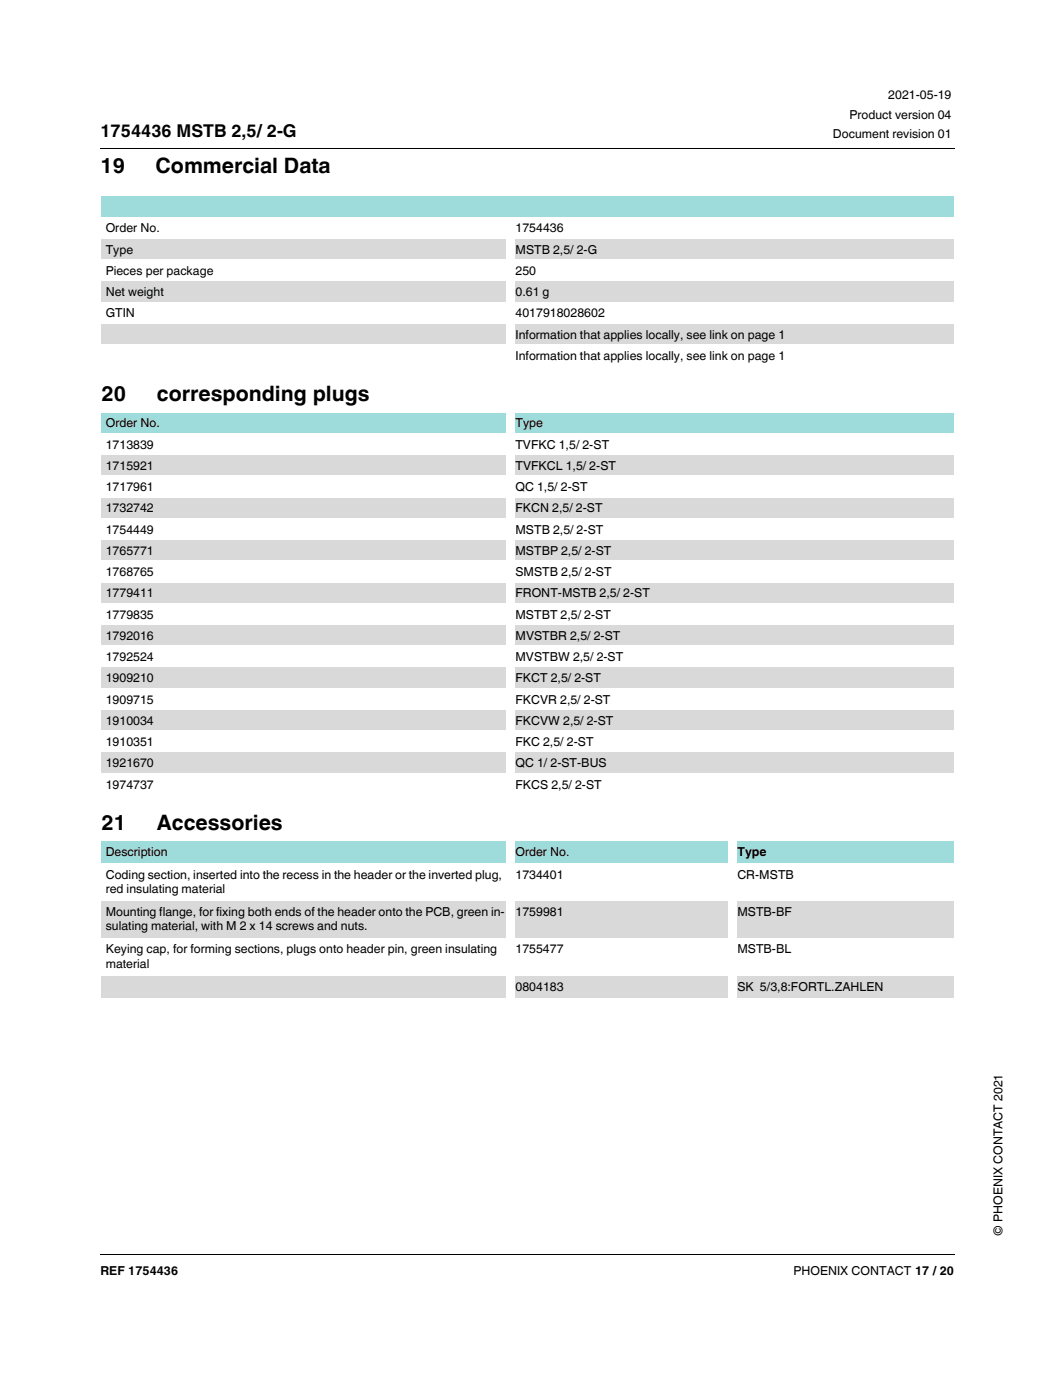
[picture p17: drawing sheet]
<svg xmlns="http://www.w3.org/2000/svg" width="210mm" height="279mm" viewBox="0 0 210 279" stroke-linecap="round" stroke-linejoin="round" font-family="sans-serif">
<defs><g id="words">
<g font-size="4.2">
<text x="20" y="34.4">19</text>
<text x="31" y="34.4">Commercial Data</text>
<text x="20.2" y="80">20</text>
<text x="31.2" y="80">corresponding plugs</text>
<text x="20.2" y="165.4">21</text>
<text x="31.2" y="165.4">Accessories</text>
</g>
<text font-size="3.5" x="20" y="27.4">1754436 MSTB 2,5/ 2-G</text>
<g font-size="2.5">
<text x="169.2" y="23.7">Product version 04</text>
<text x="176.9" y="19.7">2021-05-19</text>
<text x="165.9" y="27.5">Document revision 01</text>
<text x="21.1" y="46.3">Order No.</text>
<text x="102.7" y="46.3">1754436</text>
<text x="21.1" y="50.6">Type</text>
<text x="102.7" y="50.6">MSTB 2,5/ 2-G</text>
<text x="21.1" y="54.8">Pieces per package</text>
<text x="21.1" y="59">Net weight</text>
<text x="102.6" y="54.8">250</text>
<text x="102.7" y="59">0.61 g</text>
<text x="21.1" y="63.3">GTIN</text>
<text x="102.7" y="63.3">4017918028602</text>
<text x="102.7" y="67.5">Information that applies locally, see link on page 1</text>
<text x="102.7" y="71.7">Information that applies locally, see link on page 1</text>
<text x="21.1" y="89.4">1713839</text>
<text x="21.1" y="85.2">Order No.</text>
<text x="102.6" y="89.4">TVFKC 1,5/ 2-ST</text>
<text x="102.7" y="85.2">Type</text>
<text x="21.1" y="93.7">1715921</text>
<text x="102.7" y="93.7">TVFKCL 1,5/ 2-ST</text>
<text x="21.1" y="97.9">1717961</text>
<text x="102.7" y="97.9">QC 1,5/ 2-ST</text>
<text x="21.1" y="106.4">1754449</text>
<text x="21.1" y="102.1">1732742</text>
<text x="102.6" y="106.4">MSTB 2,5/ 2-ST</text>
<text x="102.7" y="102.1">FKCN 2,5/ 2-ST</text>
<text x="21.1" y="110.6">1765771</text>
<text x="102.7" y="110.6">MSTBP 2,5/ 2-ST</text>
<text x="21.1" y="114.8">1768765</text>
<text x="21.1" y="119.1">1779411</text>
<text x="102.6" y="114.8">SMSTB 2,5/ 2-ST</text>
<text x="102.7" y="119.1">FRONT-MSTB 2,5/ 2-ST</text>
<text x="21.1" y="123.3">1779835</text>
<text x="102.7" y="123.3">MSTBT 2,5/ 2-ST</text>
<text x="21.1" y="131.8">1792524</text>
<text x="21.1" y="127.5">1792016</text>
<text x="102.6" y="131.8">MVSTBW 2,5/ 2-ST</text>
<text x="102.7" y="127.5">MVSTBR 2,5/ 2-ST</text>
<text x="21.1" y="136">1909210</text>
<text x="102.7" y="136">FKCT 2,5/ 2-ST</text>
<text x="21.1" y="140.2">1909715</text>
<text x="102.7" y="140.2">FKCVR 2,5/ 2-ST</text>
<text x="21.1" y="148.7">1910351</text>
<text x="21.1" y="144.5">1910034</text>
<text x="102.6" y="148.7">FKC 2,5/ 2-ST</text>
<text x="102.7" y="144.5">FKCVW 2,5/ 2-ST</text>
<text x="21.1" y="152.9">1921670</text>
<text x="102.7" y="152.9">QC 1/ 2-ST-BUS</text>
<text x="21.1" y="157.2">1974737</text>
<text x="102.6" y="157.2">FKCS 2,5/ 2-ST</text>
<text x="21.1" y="170.6">Description</text>
<text x="102.7" y="170.6">Order No.</text>
<text x="146.9" y="170.6">Type</text>
<text x="21.1" y="175.2">Coding section, inserted into the recess in the header or the inverted plug,</text>
<text x="21.1" y="178">red insulating material</text>
<text x="102.7" y="175.2">1734401</text>
<text x="146.8" y="175.2">CR-MSTB</text>
<text x="21.1" y="182.6">Mounting flange, for fixing both ends of the header onto the PCB, green in-</text>
<text x="21.1" y="185.4">sulating material, with M 2 x 14 screws and nuts.</text>
<text x="102.7" y="182.6">1759981</text>
<text x="146.9" y="182.6">MSTB-BF</text>
<text x="21.1" y="190">Keying cap, for forming sections, plugs onto header pin, green insulating</text>
<text x="102.7" y="190">1755477</text>
<text x="146.8" y="190">MSTB-BL</text>
<text x="21.1" y="192.9">material</text>
<text x="102.7" y="197.4">0804183</text>
<text x="146.9" y="197.4">SK 5/3,8:FORTL.ZAHLEN</text>
<text x="199.6" y="246.3" transform="rotate(-90 199.6 246.3)">© PHOENIX CONTACT 2021</text>
<text x="20" y="254.2">REF 1754436</text>
<text x="158" y="254.2">PHOENIX CONTACT 17 / 20</text>
</g>
</g></defs>
<path d="M19.9 29.4l.1 .2zM19.9 250l.1 .1z" fill="#000"/>
<path d="M20 29.5h170.1M20 250h170.1" fill="none" stroke="#000" stroke-width=".2"/>
<path d="M20 252.1h170v9.9h-170z" fill="#fff"/>
<path d="M20 39h170v4.3h-170z" fill="#9edbdb"/>
<g fill="#d9d9d9">
<path d="M20 47.5h81.6v4.2h-81.6z"/>
<path d="M101.6 47.5h88.4v4.2h-88.4z"/>
<path d="M20 56h81.6v4.2h-81.6z"/>
<path d="M101.6 56h88.4v4.2h-88.4z"/>
<path d="M20 64.4h170v4.3h-170z"/>
</g>
<g fill="#fff">
<path d="M20 39.1v33.8z"/>
<path d="M100.7 43.2h1.8v29.7h-1.8z"/>
<path d="M190 39.1v33.8z"/>
<path d="M20 39l170 .1z"/>
<path d="M20 43.2l170 .1z"/>
<path d="M20 47.5h170z"/>
<path d="M20 51.7l170 .1z"/>
<path d="M20 55.9l170 .1z"/>
<path d="M20 60.2h170z"/>
<path d="M20 64.4l170 .1z"/>
<path d="M20 68.6l170 .1z"/>
<path d="M20 72.9h170z"/>
</g>
<g fill="#9edbdb">
<path d="M20 82.1h81.6v4.3h-81.6z"/>
<path d="M101.6 82.1h88.4v4.3h-88.4z"/>
</g>
<g fill="#d9d9d9">
<path d="M20 90.6h81.6v4.2h-81.6z"/>
<path d="M101.6 90.6h88.4v4.2h-88.4z"/>
<path d="M20 99.1h81.6v4.2h-81.6z"/>
<path d="M101.6 99.1h88.4v4.2h-88.4z"/>
<path d="M20 107.5h81.6v4.3h-81.6z"/>
<path d="M101.6 107.5h88.4v4.3h-88.4z"/>
<path d="M20 116h81.6v4.2h-81.6z"/>
<path d="M101.6 116h88.4v4.2h-88.4z"/>
<path d="M20 124.5h81.6v4.2h-81.6z"/>
<path d="M101.6 124.5h88.4v4.2h-88.4z"/>
<path d="M20 132.9h81.6v4.3h-81.6z"/>
<path d="M101.6 132.9h88.4v4.3h-88.4z"/>
<path d="M20 141.4h81.6v4.2h-81.6z"/>
<path d="M101.6 141.4h88.4v4.2h-88.4z"/>
<path d="M20 149.9h81.6v4.2h-81.6z"/>
<path d="M101.6 149.9h88.4v4.2h-88.4z"/>
</g>
<g fill="#fff">
<path d="M20 82.2v76.1z"/>
<path d="M100.7 82.1h1.8v76.3h-1.8z"/>
<path d="M190 82.2v76.1z"/>
<path d="M20 82.1l170 .1z"/>
<path d="M20 86.3l170 .1z"/>
<path d="M20 90.6h170z"/>
<path d="M20 94.8l170 .1z"/>
<path d="M20 99l170 .1z"/>
<path d="M20 103.3h170z"/>
<path d="M20 107.5l170 .1z"/>
<path d="M20 111.7l170 .1z"/>
<path d="M20 116h170z"/>
<path d="M20 120.2l170 .1z"/>
<path d="M20 124.4l170 .1z"/>
<path d="M20 128.7h170z"/>
<path d="M20 132.9l170 .1z"/>
<path d="M20 137.1l170 .1z"/>
<path d="M20 141.4h170z"/>
<path d="M20 145.6l170 .1z"/>
<path d="M20 149.8l170 .1z"/>
<path d="M20 154.1h170z"/>
<path d="M20 158.3l170 .1z"/>
</g>
<g fill="#9edbdb">
<path d="M20 167.6h81.6v4.6h-81.6z"/>
<path d="M101.6 167.6h44.2v4.6h-44.2z"/>
<path d="M145.8 167.6h44.2v4.6h-44.2z"/>
</g>
<g fill="#d9d9d9">
<path d="M20 179.6h81.6v7.4h-81.6z"/>
<path d="M101.6 179.6h44.2v7.4h-44.2z"/>
<path d="M145.8 179.6h44.2v7.4h-44.2z"/>
<path d="M20 194.4h125.8v4.6h-125.8z"/>
<path d="M145.8 194.4h44.2v4.6h-44.2z"/>
</g>
<g fill="#fff">
<path d="M20 167.6v31.3z"/>
<path d="M100.7 167.5h1.8v31.5h-1.8z"/>
<path d="M144.9 167.5h1.8v31.5h-1.8z"/>
<path d="M190 167.6v31.3z"/>
<path d="M20 167.5l170 .1z"/>
<path d="M20 172.1l170 .1z"/>
<path d="M20 179.5l170 .1z"/>
<path d="M20 186.9l170 .1z"/>
<path d="M20 194.4h170z"/>
<path d="M20 199h170z"/>
</g>
<use href="#words"/>
</svg>
